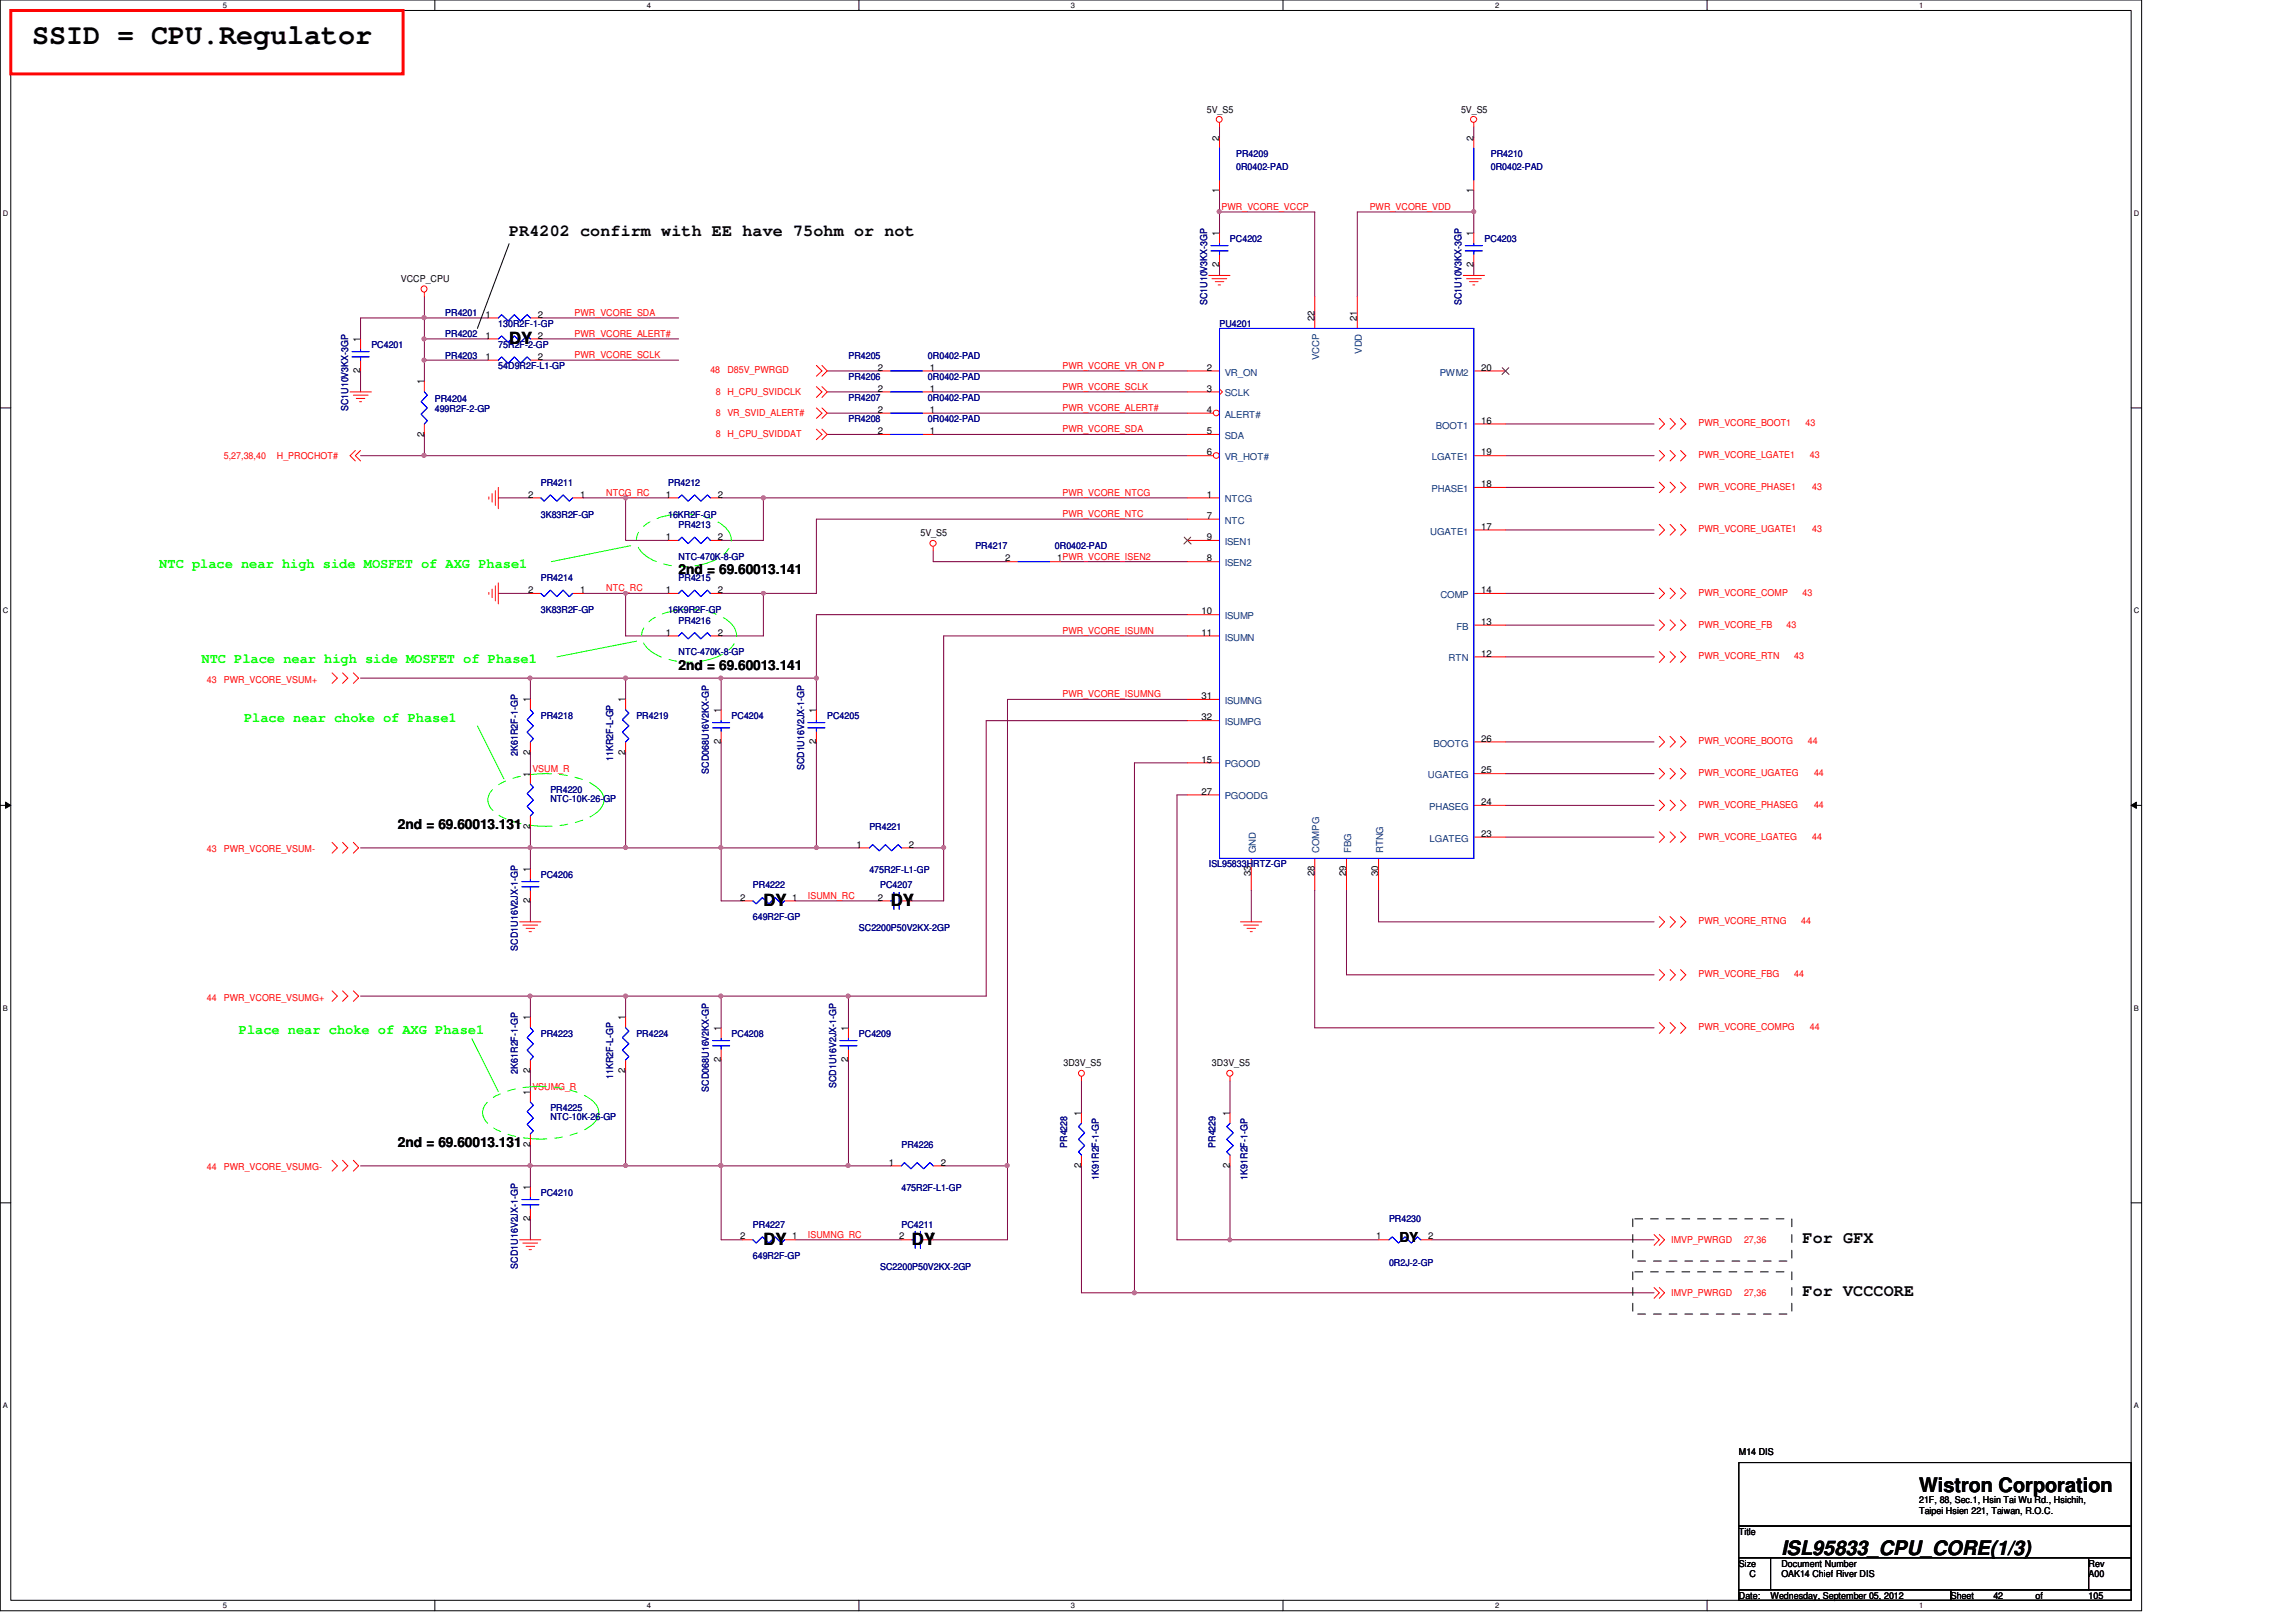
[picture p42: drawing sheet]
<svg xmlns="http://www.w3.org/2000/svg" width="297mm" height="210mm" viewBox="0 0 297 210" stroke-linecap="round" stroke-linejoin="round" font-family="sans-serif">
<defs><g id="words">
<text font-size="3.7" x="4.1" y="5.8">SSID = CPU.Regulator</text>
<g font-size="2.6">
<text x="248.3" y="193">Wistron Corporation</text>
<text x="230.5" y="201.2">ISL95833_CPU_CORE(1/3)</text>
</g>
<g font-size="2.2">
<text x="65.9" y="30.6">PR4202 confirm with EE have 75ohm or not</text>
<text x="65.9" y="44.5">DY</text>
<text x="98.8" y="117.2">DY</text>
<text x="115.2" y="117.2">DY</text>
<text x="98.8" y="161.1">DY</text>
<text x="118" y="161.1">DY</text>
<text x="233.2" y="160.9">For GFX</text>
<text x="233.2" y="167.7">For VCCCORE</text>
</g>
<g font-size="1.8" fill="#0f0">
<text x="20.6" y="73.5">NTC place near high side MOSFET of AXG Phase1</text>
<text x="26.1" y="85.9">NTC Place near high side MOSFET of Phase1</text>
<text x="31.6" y="93.4">Place near choke of Phase1</text>
<text x="30.9" y="133.9">Place near choke of AXG Phase1</text>
</g>
<g font-size="1.8">
<text x="87.8" y="74.3">2nd = 69.60013.141</text>
<text x="87.8" y="86.7">2nd = 69.60013.141</text>
<text x="51.5" y="107.2">2nd = 69.60013.131</text>
<text x="51.5" y="148.4">2nd = 69.60013.131</text>
<text x="181.1" y="160.7">DY</text>
</g>
<g font-size="1.2">
<text x="156.1" y="14.6">5V_S5</text>
<text x="189" y="14.6">5V_S5</text>
<text x="157.7" y="18.2" transform="rotate(-90 157.7 18.2)">2</text>
<text x="190.6" y="18.2" transform="rotate(-90 190.6 18.2)">2</text>
<text x="157.7" y="24.9" transform="rotate(-90 157.7 24.9)">1</text>
<text x="190.6" y="24.9" transform="rotate(-90 190.6 24.9)">1</text>
<text x="157.7" y="34.5" transform="rotate(-90 157.7 34.5)">2</text>
<text x="157.7" y="30.6" transform="rotate(-90 157.7 30.6)">1</text>
<text x="190.6" y="34.5" transform="rotate(-90 190.6 34.5)">2</text>
<text x="190.6" y="30.6" transform="rotate(-90 190.6 30.6)">1</text>
<text x="51.9" y="36.5">VCCP_CPU</text>
<text x="62.8" y="41.1">1</text>
<text x="69.6" y="41.1">2</text>
<text x="170" y="41.5" transform="rotate(-90 170 41.5)">22</text>
<text x="175.6" y="41.5" transform="rotate(-90 175.6 41.5)">21</text>
<text x="46.6" y="44.3" transform="rotate(-90 46.6 44.3)">1</text>
<text x="62.8" y="43.8">1</text>
<text x="62.8" y="46.6">1</text>
<text x="69.6" y="43.8">2</text>
<text x="69.6" y="46.6">2</text>
<text x="113.6" y="48">2</text>
<text x="120.3" y="48">1</text>
<text x="156.1" y="48">2</text>
<text x="191.6" y="48">20</text>
<text x="46.6" y="48.3" transform="rotate(-90 46.6 48.3)">2</text>
<text x="54.9" y="49.7" transform="rotate(-90 54.9 49.7)">1</text>
<text x="113.6" y="50.7">2</text>
<text x="113.6" y="53.4">2</text>
<text x="120.3" y="50.7">1</text>
<text x="120.3" y="53.4">1</text>
<text x="156.1" y="50.7">3</text>
<text x="156.1" y="53.4">4</text>
<text x="54.9" y="56.5" transform="rotate(-90 54.9 56.5)">2</text>
<text x="113.6" y="56.2">2</text>
<text x="120.3" y="56.2">1</text>
<text x="156.1" y="56.2">5</text>
<text x="156.1" y="58.9">6</text>
<text x="191.6" y="54.8">16</text>
<text x="191.6" y="58.9">19</text>
<text x="68.3" y="64.4">2</text>
<text x="75.1" y="64.4">1</text>
<text x="86.1" y="64.4">1</text>
<text x="92.9" y="64.4">2</text>
<text x="156.1" y="64.4">1</text>
<text x="191.6" y="63">18</text>
<text x="86.1" y="69.9">1</text>
<text x="92.9" y="69.9">2</text>
<text x="119.1" y="69.4">5V_S5</text>
<text x="156.1" y="67.1">7</text>
<text x="156.1" y="69.9">9</text>
<text x="191.6" y="68.5">17</text>
<text x="68.3" y="76.8">2</text>
<text x="75.1" y="76.8">1</text>
<text x="86.1" y="76.8">1</text>
<text x="92.9" y="76.8">2</text>
<text x="130" y="72.6">2</text>
<text x="136.8" y="72.6">1PWR_VCORE_ISEN2</text>
<text x="156.1" y="72.6">8</text>
<text x="191.6" y="76.8">14</text>
<text x="86.1" y="82.3">1</text>
<text x="92.9" y="82.3">2</text>
<text x="155.4" y="79.5">10</text>
<text x="155.4" y="82.3">11</text>
<text x="191.6" y="80.9">13</text>
<text x="191.6" y="85">12</text>
<text x="68.6" y="90.9" transform="rotate(-90 68.6 90.9)">1</text>
<text x="80.9" y="90.9" transform="rotate(-90 80.9 90.9)">1</text>
<text x="93.3" y="92.3" transform="rotate(-90 93.3 92.3)">1</text>
<text x="105.6" y="92.3" transform="rotate(-90 105.6 92.3)">1</text>
<text x="155.4" y="93.2">32</text>
<text x="155.4" y="90.5">31</text>
<text x="191.6" y="96">26</text>
<text x="68.6" y="100.5" transform="rotate(-90 68.6 100.5)">1</text>
<text x="68.6" y="97.7" transform="rotate(-90 68.6 97.7)">2</text>
<text x="80.9" y="97.7" transform="rotate(-90 80.9 97.7)">2</text>
<text x="93.3" y="96.3" transform="rotate(-90 93.3 96.3)">2</text>
<text x="105.6" y="96.3" transform="rotate(-90 105.6 96.3)">2</text>
<text x="155.4" y="98.7">15</text>
<text x="191.6" y="100.1">25</text>
<text x="68.6" y="107.2" transform="rotate(-90 68.6 107.2)">2</text>
<text x="155.4" y="102.8">27</text>
<text x="191.6" y="104.2">24</text>
<text x="68.6" y="112.9" transform="rotate(-90 68.6 112.9)">1</text>
<text x="110.8" y="109.7">1</text>
<text x="117.6" y="109.7">2</text>
<text x="161.8" y="113.4" transform="rotate(-90 161.8 113.4)">33</text>
<text x="170" y="113.4" transform="rotate(-90 170 113.4)">28</text>
<text x="174.2" y="113.4" transform="rotate(-90 174.2 113.4)">29</text>
<text x="178.3" y="113.4" transform="rotate(-90 178.3 113.4)">30</text>
<text x="191.6" y="108.3">23</text>
<text x="68.6" y="116.8" transform="rotate(-90 68.6 116.8)">2</text>
<text x="95.8" y="116.5">2</text>
<text x="102.5" y="116.5">1</text>
<text x="113.6" y="116.5">2</text>
<text x="117.6" y="116.5">1</text>
<text x="68.6" y="132" transform="rotate(-90 68.6 132)">1</text>
<text x="80.9" y="132" transform="rotate(-90 80.9 132)">1</text>
<text x="93.3" y="137.4" transform="rotate(-90 93.3 137.4)">2</text>
<text x="93.3" y="133.4" transform="rotate(-90 93.3 133.4)">1</text>
<text x="109.7" y="137.4" transform="rotate(-90 109.7 137.4)">2</text>
<text x="109.7" y="133.4" transform="rotate(-90 109.7 133.4)">1</text>
<text x="68.6" y="141.6" transform="rotate(-90 68.6 141.6)">1</text>
<text x="68.6" y="138.8" transform="rotate(-90 68.6 138.8)">2</text>
<text x="80.9" y="138.8" transform="rotate(-90 80.9 138.8)">2</text>
<text x="137.6" y="138">3D3V_S5</text>
<text x="156.8" y="138">3D3V_S5</text>
<text x="68.6" y="148.4" transform="rotate(-90 68.6 148.4)">2</text>
<text x="139.9" y="144.4" transform="rotate(-90 139.9 144.4)">1</text>
<text x="159.1" y="144.4" transform="rotate(-90 159.1 144.4)">1</text>
<text x="68.6" y="154" transform="rotate(-90 68.6 154)">1</text>
<text x="115" y="150.8">1</text>
<text x="121.7" y="150.8">2</text>
<text x="139.9" y="151.1" transform="rotate(-90 139.9 151.1)">2</text>
<text x="159.1" y="151.1" transform="rotate(-90 159.1 151.1)">2</text>
<text x="68.6" y="158" transform="rotate(-90 68.6 158)">2</text>
<text x="95.8" y="160.4">2</text>
<text x="102.5" y="160.4">1</text>
<text x="116.3" y="160.4">2</text>
<text x="120.3" y="160.4">1</text>
<text x="178.1" y="160.4">1</text>
<text x="184.8" y="160.4">2</text>
<text x="225" y="188.3">M14 DIS</text>
<text x="248.3" y="194.5">21F, 88, Sec.1, Hsin Tai Wu Rd., Hsichih,</text>
<text x="248.3" y="196">Taipei Hsien 221, Taiwan, R.O.C.</text>
<text x="225" y="198.6">Title</text>
<text x="225" y="202.7">Size</text>
<text x="230.5" y="202.7">Document Number</text>
<text x="270.2" y="202.7">Rev</text>
<text x="225" y="206.9">Date:</text>
<text x="226.4" y="204.1">C</text>
<text x="229.1" y="206.9">Wednesday, September 05, 2012</text>
<text x="230.5" y="204.1">OAK14 Chief River DIS</text>
<text x="252.4" y="206.9">Sheet</text>
<text x="257.9" y="206.9">42</text>
<text x="263.4" y="206.9">of</text>
<text x="270.2" y="204.1">A00</text>
<text x="270.2" y="206.9">105</text>
</g>
<g font-size="1.2" fill="#000080">
<text x="159.9" y="20.3">PR4209</text>
<text x="159.9" y="22">0R0402-PAD</text>
<text x="192.9" y="20.3">PR4210</text>
<text x="192.9" y="22">0R0402-PAD</text>
<text x="159.1" y="31.3">PC4202</text>
<text x="192.1" y="31.3">PC4203</text>
<text x="57.6" y="40.9">PR4201</text>
<text x="156.2" y="39.5" transform="rotate(-90 156.2 39.5)">SC1U10V3KX-3GP</text>
<text x="189.1" y="39.5" transform="rotate(-90 189.1 39.5)">SC1U10V3KX-3GP</text>
<text x="48" y="45">PC4201</text>
<text x="57.6" y="43.6">PR4202</text>
<text x="57.6" y="46.4">PR4203</text>
<text x="64.5" y="45">75R2F-2-GP</text>
<text x="64.5" y="47.8">54D9R2F-L1-GP</text>
<text x="64.5" y="42.3">130R2F-1-GP</text>
<text x="109.8" y="46.4">PR4205</text>
<text x="120.1" y="46.4">0R0402-PAD</text>
<text x="157.8" y="42.3">PU4201</text>
<text x="45" y="53.2" transform="rotate(-90 45 53.2)">SC1U10V3KX-3GP</text>
<text x="56.3" y="52">PR4204</text>
<text x="56.3" y="53.3">499R2F-2-GP</text>
<text x="109.8" y="49.1">PR4206</text>
<text x="109.8" y="51.9">PR4207</text>
<text x="120.1" y="49.1">0R0402-PAD</text>
<text x="120.1" y="51.9">0R0402-PAD</text>
<text x="109.8" y="54.6">PR4208</text>
<text x="120.1" y="54.6">0R0402-PAD</text>
<text x="70" y="62.9">PR4211</text>
<text x="86.4" y="62.9">PR4212</text>
<text x="70" y="67">3K83R2F-GP</text>
<text x="86.4" y="67">16KR2F-GP</text>
<text x="87.8" y="68.3">PR4213</text>
<text x="126.2" y="71.1">PR4217</text>
<text x="136.5" y="71.1">0R0402-PAD</text>
<text x="70" y="75.2">PR4214</text>
<text x="87.8" y="72.4">NTC-470K-8-GP</text>
<text x="87.8" y="75.2">PR4215</text>
<text x="70" y="79.3">3K83R2F-GP</text>
<text x="86.4" y="79.3">16K9R2F-GP</text>
<text x="87.8" y="80.7">PR4216</text>
<text x="87.8" y="84.8">NTC-470K-8-GP</text>
<text x="70" y="93">PR4218</text>
<text x="82.3" y="93">PR4219</text>
<text x="94.7" y="93">PC4204</text>
<text x="107" y="93">PC4205</text>
<text x="67" y="97.8" transform="rotate(-90 67 97.8)">2K61R2F-1-GP</text>
<text x="79.3" y="98.5" transform="rotate(-90 79.3 98.5)">11KR2F-L-GP</text>
<text x="91.7" y="100.1" transform="rotate(-90 91.7 100.1)">SCD068U16V2KX-GP</text>
<text x="104.1" y="99.7" transform="rotate(-90 104.1 99.7)">SCD1U16V2JX-1-GP</text>
<text x="71.2" y="102.6">PR4220</text>
<text x="71.2" y="103.8">NTC-10K-26-GP</text>
<text x="112.5" y="107.4">PR4221</text>
<text x="70" y="113.6">PC4206</text>
<text x="112.5" y="113">475R2F-L1-GP</text>
<text x="156.4" y="112.2">ISL95833HRTZ-GP</text>
<text x="97.4" y="115">PR4222</text>
<text x="97.4" y="119.1">649R2F-GP</text>
<text x="113.9" y="115">PC4207</text>
<text x="67" y="123" transform="rotate(-90 67 123)">SCD1U16V2JX-1-GP</text>
<text x="111.1" y="120.4">SC2200P50V2KX-2GP</text>
<text x="70" y="134.2">PR4223</text>
<text x="82.3" y="134.2">PR4224</text>
<text x="94.7" y="134.2">PC4208</text>
<text x="111.1" y="134.2">PC4209</text>
<text x="67" y="138.9" transform="rotate(-90 67 138.9)">2K61R2F-1-GP</text>
<text x="71.2" y="143.8">PR4225</text>
<text x="79.3" y="139.6" transform="rotate(-90 79.3 139.6)">11KR2F-L-GP</text>
<text x="91.7" y="141.3" transform="rotate(-90 91.7 141.3)">SCD068U16V2KX-GP</text>
<text x="108.2" y="140.8" transform="rotate(-90 108.2 140.8)">SCD1U16V2JX-1-GP</text>
<text x="71.2" y="145">NTC-10K-26-GP</text>
<text x="116.6" y="148.6">PR4226</text>
<text x="138" y="148.5" transform="rotate(-90 138 148.5)">PR4228</text>
<text x="157.3" y="148.5" transform="rotate(-90 157.3 148.5)">PR4229</text>
<text x="70" y="154.7">PC4210</text>
<text x="116.6" y="154.2">475R2F-L1-GP</text>
<text x="142.2" y="152.7" transform="rotate(-90 142.2 152.7)">1K91R2F-1-GP</text>
<text x="161.4" y="152.7" transform="rotate(-90 161.4 152.7)">1K91R2F-1-GP</text>
<text x="97.4" y="158.9">PR4227</text>
<text x="116.6" y="158.9">PC4211</text>
<text x="179.7" y="158.2">PR4230</text>
<text x="67" y="164.2" transform="rotate(-90 67 164.2)">SCD1U16V2JX-1-GP</text>
<text x="97.4" y="163">649R2F-GP</text>
<text x="113.9" y="164.3">SC2200P50V2KX-2GP</text>
<text x="179.7" y="163.8">0R2J-2-GP</text>
</g>
<g font-size="1.2" fill="#f00">
<text x="158" y="27.2">PWR_VCORE_VCCP</text>
<text x="177.2" y="27.2">PWR_VCORE_VDD</text>
<text x="74.3" y="40.9">PWR_VCORE_SDA</text>
<text x="74.3" y="46.4">PWR_VCORE_SCLK</text>
<text x="74.3" y="43.6">PWR_VCORE_ALERT#</text>
<text x="137.5" y="47.8">PWR_VCORE_VR_ON P</text>
<text x="91.9" y="48.3">48</text>
<text x="92.6" y="53.8">8 VR_SVID_ALERT#</text>
<text x="92.6" y="51.1">8 H_CPU_SVIDCLK</text>
<text x="94.1" y="48.3">D85V_PWRGD</text>
<text x="137.5" y="53.2">PWR_VCORE_ALERT#</text>
<text x="137.5" y="50.5">PWR_VCORE_SCLK</text>
<text x="29" y="59.4">5,27,38,40</text>
<text x="35.8" y="59.4">H_PROCHOT#</text>
<text x="92.6" y="56.6">8 H_CPU_SVIDDAT</text>
<text x="137.5" y="56">PWR_VCORE_SDA</text>
<text x="219.7" y="55.2">PWR_VCORE_BOOT1</text>
<text x="219.7" y="59.3">PWR_VCORE_LGATE1</text>
<text x="233.6" y="55.2">43</text>
<text x="234.1" y="59.3">43</text>
<text x="78.4" y="64.2">NTCG_RC</text>
<text x="137.5" y="64.2">PWR_VCORE_NTCG</text>
<text x="219.7" y="63.4">PWR_VCORE_PHASE1</text>
<text x="234.4" y="63.4">43</text>
<text x="137.5" y="66.9">PWR_VCORE_NTC</text>
<text x="219.7" y="68.9">PWR_VCORE_UGATE1</text>
<text x="234.4" y="68.9">43</text>
<text x="78.4" y="76.5">NTC_RC</text>
<text x="219.7" y="77.1">PWR_VCORE_COMP</text>
<text x="233.2" y="77.1">43</text>
<text x="137.5" y="82">PWR_VCORE_ISUMN</text>
<text x="219.7" y="81.2">PWR_VCORE_FB</text>
<text x="231.1" y="81.2">43</text>
<text x="26.8" y="88.3">43</text>
<text x="29" y="88.3">PWR_VCORE_VSUM+</text>
<text x="219.7" y="85.3">PWR_VCORE_RTN</text>
<text x="232.1" y="85.3">43</text>
<text x="137.5" y="90.3">PWR_VCORE_ISUMNG</text>
<text x="68.9" y="99.9">VSUM_R</text>
<text x="219.7" y="100.4">PWR_VCORE_UGATEG</text>
<text x="219.7" y="96.3">PWR_VCORE_BOOTG</text>
<text x="233.9" y="96.3">44</text>
<text x="234.7" y="100.4">44</text>
<text x="219.7" y="104.6">PWR_VCORE_PHASEG</text>
<text x="234.7" y="104.6">44</text>
<text x="26.8" y="110.3">43</text>
<text x="29" y="110.3">PWR_VCORE_VSUM-</text>
<text x="219.7" y="108.7">PWR_VCORE_LGATEG</text>
<text x="234.4" y="108.7">44</text>
<text x="104.5" y="116.3">ISUMN_RC</text>
<text x="219.7" y="119.6">PWR_VCORE_RTNG</text>
<text x="233" y="119.6">44</text>
<text x="26.8" y="129.5">44</text>
<text x="29" y="129.5">PWR_VCORE_VSUMG+</text>
<text x="219.7" y="126.5">PWR_VCORE_FBG</text>
<text x="232.1" y="126.5">44</text>
<text x="219.7" y="133.3">PWR_VCORE_COMPG</text>
<text x="234.1" y="133.3">44</text>
<text x="68.9" y="141">VSUMG_R</text>
<text x="26.8" y="151.5">44</text>
<text x="29" y="151.5">PWR_VCORE_VSUMG-</text>
<text x="104.5" y="160.2">ISUMNG_RC</text>
<text x="216.2" y="160.9">IMVP_PWRGD</text>
<text x="225.6" y="160.9">27,36</text>
<text x="216.2" y="167.8">IMVP_PWRGD</text>
<text x="225.6" y="167.8">27,36</text>
</g>
<g font-size="1.2" fill="#004080">
<text x="170.7" y="46.7" transform="rotate(-90 170.7 46.7)">VCCP</text>
<text x="176.2" y="45.8" transform="rotate(-90 176.2 45.8)">VDD</text>
<text x="158.5" y="51.3">SCLK</text>
<text x="158.5" y="48.6">VR_ON</text>
<text x="186.3" y="48.6">PWM2</text>
<text x="158.5" y="54.1">ALERT#</text>
<text x="158.5" y="56.8">SDA</text>
<text x="158.5" y="59.6">VR_HOT#</text>
<text x="185.2" y="59.6">LGATE1</text>
<text x="185.8" y="55.5">BOOT1</text>
<text x="158.5" y="65">NTCG</text>
<text x="185.2" y="63.7">PHASE1</text>
<text x="158.5" y="67.8">NTC</text>
<text x="158.5" y="70.5">ISEN1</text>
<text x="185" y="69.2">UGATE1</text>
<text x="158.5" y="73.3">ISEN2</text>
<text x="186.3" y="77.4">COMP</text>
<text x="158.5" y="80.1">ISUMP</text>
<text x="158.5" y="82.9">ISUMN</text>
<text x="188.4" y="81.5">FB</text>
<text x="187.4" y="85.6">RTN</text>
<text x="158.5" y="93.9">ISUMPG</text>
<text x="158.5" y="91.1">ISUMNG</text>
<text x="158.5" y="99.3">PGOOD</text>
<text x="184.7" y="100.7">UGATEG</text>
<text x="185.5" y="96.6">BOOTG</text>
<text x="158.5" y="103.5">PGOODG</text>
<text x="184.9" y="104.8">PHASEG</text>
<text x="162.5" y="110.4" transform="rotate(-90 162.5 110.4)">GND</text>
<text x="170.7" y="110.4" transform="rotate(-90 170.7 110.4)">COMPG</text>
<text x="174.8" y="110.4" transform="rotate(-90 174.8 110.4)">FBG</text>
<text x="178.9" y="110.4" transform="rotate(-90 178.9 110.4)">RTNG</text>
<text x="185" y="108.9">LGATEG</text>
</g>
<g font-size="1">
<text x="28.8" y="1">5</text>
<text x="83.7" y="1">4</text>
<text x="138.6" y="1">3</text>
<text x="193.4" y="1">2</text>
<text x="248.3" y="1">1</text>
<text x=".4" y="27.9">D</text>
<text x="276.1" y="27.9">D</text>
<text x=".4" y="79.4">C</text>
<text x="276.1" y="79.4">C</text>
<text x=".4" y="130.8">B</text>
<text x="276.1" y="130.8">B</text>
<text x=".4" y="182.2">A</text>
<text x="276.1" y="182.2">A</text>
<text x="28.8" y="208.1">5</text>
<text x="83.7" y="208.1">4</text>
<text x="138.6" y="208.1">3</text>
<text x="193.4" y="208.1">2</text>
<text x="248.3" y="208.1">1</text>
</g>
</g></defs>
<path d="M0 0h277.1v208.4h-277.1zM1.4 1.4h274.3v205.7h-274.3z" fill="none" stroke="#000" stroke-width=".13"/>
<g fill="#fff">
<path d="M28.8 .1h.6v1.1h-.6z"/>
<path d="M28.8 207.2h.6v1.1h-.6z"/>
</g>
<path d="M56.3 0v1.4M56.3 207.1v1.3" fill="none" stroke="#000" stroke-width=".13"/>
<g fill="#fff">
<path d="M83.7 .1h.5v1.1h-.5z"/>
<path d="M83.7 207.2h.5v1.1h-.5z"/>
</g>
<path d="M111.1 0v1.4M111.1 207.1v1.3" fill="none" stroke="#000" stroke-width=".13"/>
<g fill="#fff">
<path d="M138.6 .1h.5v1.1h-.5z"/>
<path d="M138.6 207.2h.5v1.1h-.5z"/>
</g>
<path d="M166 0v1.4M166 207.1v1.3" fill="none" stroke="#000" stroke-width=".13"/>
<g fill="#fff">
<path d="M193.4 .1h.6v1.1h-.6z"/>
<path d="M193.4 207.2h.6v1.1h-.6z"/>
</g>
<path d="M220.8 0v1.4M220.8 207.1v1.3" fill="none" stroke="#000" stroke-width=".13"/>
<g fill="#fff">
<path d="M248.3 .1h.5v1.1h-.5z"/>
<path d="M248.3 207.2h.5v1.1h-.5z"/>
<path d="M.4 27.1h.7v1.1h-.7z"/>
<path d="M276.1 27.1h.7v1.1h-.7z"/>
<path d="M.4 78.5h.7v1.1h-.7z"/>
<path d="M276.1 78.5h.7v1.1h-.7z"/>
</g>
<path d="M0 52.8h1.4M275.7 52.8h1.4" fill="none" stroke="#000" stroke-width=".13"/>
<g fill="#fff">
<path d="M.4 129.9h.6v1.1h-.6z"/>
<path d="M276.1 129.9h.6v1.1h-.6z"/>
</g>
<path d="M0 104.2h1.4M.7 103.8l.7 .4-.7 .4zM275.7 104.2l.7-.4v.8zM275.7 104.2h1.4" fill="none" stroke="#000" stroke-width=".13"/>
<path d="M.7 103.8l.7 .4-.7 .4zM275.7 104.2l.7-.4v.8z" fill="#000"/>
<g fill="#fff">
<path d="M.4 181.4h.6v1.1h-.6z"/>
<path d="M276.1 181.4h.6v1.1h-.6z"/>
</g>
<path d="M0 155.7h1.4M275.7 155.7h1.4" fill="none" stroke="#000" stroke-width=".13"/>
<path d="M54.9 59h98.7M102.9 116.6h11M118 116.6h4.1" fill="none" stroke="#800040" stroke-width=".13"/>
<circle cx="54.9" cy="58.9" r=".26" fill="#f0f"/>
<circle cx="54.9" cy="58.9" r=".26" fill="none" stroke="#f0f" stroke-width=".13"/>
<path d="M157.8 34.3v1.3M190.7 34.3v1.3M46.6 48v2.7M54.9 56.2v2.8h-8.3M54.9 41.1h-8.3v2.8M93.3 109.7v6.9h2.8M139.9 150.9v16.4" fill="none" stroke="#800040" stroke-width=".13"/>
<circle cx="54.9" cy="41.1" r=".26" fill="#f0f"/>
<circle cx="54.9" cy="41.1" r=".26" fill="none" stroke="#f0f" stroke-width=".13"/>
<path d="M54.9 46.6v2.8" fill="none" stroke="#800040" stroke-width=".13"/>
<circle cx="54.9" cy="46.6" r=".26" fill="#f0f"/>
<circle cx="54.9" cy="46.6" r=".26" fill="none" stroke="#f0f" stroke-width=".13"/>
<path d="M54.9 38.4v2.7h8.2M54.9 41.1v2.8h8.2M194.8 76.8h19.2M194.8 85h19.2M68.6 116.6v2.7M105.6 109.7h5.5M146.8 167.3h67.2" fill="none" stroke="#800040" stroke-width=".13"/>
<circle cx="105.6" cy="109.7" r=".26" fill="#f0f"/>
<circle cx="105.6" cy="109.7" r=".26" fill="none" stroke="#f0f" stroke-width=".13"/>
<path d="M80.9 87.8h12.4M194.8 80.9h19.2M152.3 102.9v57.5" fill="none" stroke="#800040" stroke-width=".13"/>
<circle cx="80.9" cy="87.8" r=".26" fill="#f0f"/>
<circle cx="80.9" cy="87.8" r=".26" fill="none" stroke="#f0f" stroke-width=".13"/>
<path d="M93.3 96v13.7M93.3 87.8v4.1M105.6 96v13.7M105.6 87.8v4.1" fill="none" stroke="#800040" stroke-width=".13"/>
<circle cx="105.6" cy="87.8" r=".26" fill="#f0f"/>
<circle cx="105.6" cy="87.8" r=".26" fill="none" stroke="#f0f" stroke-width=".13"/>
<path d="M54.9 43.9v2.7" fill="none" stroke="#800040" stroke-width=".13"/>
<circle cx="54.9" cy="43.9" r=".26" fill="#f0f"/>
<circle cx="54.9" cy="43.9" r=".26" fill="none" stroke="#f0f" stroke-width=".13"/>
<path d="M54.9 46.6h8.2M93.3 109.7h12.3M139.9 167.3h6.9" fill="none" stroke="#800040" stroke-width=".13"/>
<circle cx="93.3" cy="109.7" r=".26" fill="#f0f"/>
<circle cx="93.3" cy="109.7" r=".26" fill="none" stroke="#f0f" stroke-width=".13"/>
<path d="M68.6 109.7h24.7" fill="none" stroke="#800040" stroke-width=".13"/>
<circle cx="80.9" cy="109.7" r=".26" fill="#f0f"/>
<circle cx="80.9" cy="109.7" r=".26" fill="none" stroke="#f0f" stroke-width=".13"/>
<path d="M68.6 87.8h12.3" fill="none" stroke="#800040" stroke-width=".13"/>
<circle cx="68.6" cy="87.8" r=".26" fill="#f0f"/>
<circle cx="68.6" cy="87.8" r=".26" fill="none" stroke="#f0f" stroke-width=".13"/>
<path d="M80.9 97.4v12.3M80.9 87.8v2.7M109.8 128.9h-16.5v4.1M139.9 139.9v4.1M130.3 150.9v9.5h-9.6M93.3 160.4h2.8M102.9 160.4h13.7" fill="none" stroke="#800040" stroke-width=".13"/>
<circle cx="93.3" cy="128.9" r=".26" fill="#f0f"/>
<circle cx="93.3" cy="128.9" r=".26" fill="none" stroke="#f0f" stroke-width=".13"/>
<path d="M109.8 137.2v13.7M109.8 128.9v4.1" fill="none" stroke="#800040" stroke-width=".13"/>
<circle cx="109.7" cy="128.9" r=".26" fill="#f0f"/>
<circle cx="109.7" cy="128.9" r=".26" fill="none" stroke="#f0f" stroke-width=".13"/>
<path d="M68.6 157.7v2.7M68.6 150.9v2.7" fill="none" stroke="#800040" stroke-width=".13"/>
<circle cx="68.6" cy="150.8" r=".26" fill="#f0f"/>
<circle cx="68.6" cy="150.8" r=".26" fill="none" stroke="#f0f" stroke-width=".13"/>
<path d="M109.8 150.9h5.4" fill="none" stroke="#800040" stroke-width=".13"/>
<circle cx="109.7" cy="150.8" r=".26" fill="#f0f"/>
<circle cx="109.7" cy="150.8" r=".26" fill="none" stroke="#f0f" stroke-width=".13"/>
<path d="M109.8 150.9h-16.5v9.5" fill="none" stroke="#800040" stroke-width=".13"/>
<circle cx="93.3" cy="150.8" r=".26" fill="#f0f"/>
<circle cx="93.3" cy="150.8" r=".26" fill="none" stroke="#f0f" stroke-width=".13"/>
<path d="M80.9 150.9h12.4" fill="none" stroke="#800040" stroke-width=".13"/>
<circle cx="93.3" cy="150.8" r=".26" fill="#f0f"/>
<circle cx="93.3" cy="150.8" r=".26" fill="none" stroke="#f0f" stroke-width=".13"/>
<circle cx="80.9" cy="150.8" r=".26" fill="#f0f"/>
<circle cx="80.9" cy="150.8" r=".26" fill="none" stroke="#f0f" stroke-width=".13"/>
<path d="M68.6 128.9h12.3" fill="none" stroke="#800040" stroke-width=".13"/>
<circle cx="68.6" cy="128.9" r=".26" fill="#f0f"/>
<circle cx="68.6" cy="128.9" r=".26" fill="none" stroke="#f0f" stroke-width=".13"/>
<path d="M70 41.1h17.8M80.9 138.5v12.4M93.3 128.9h-12.4v2.8" fill="none" stroke="#800040" stroke-width=".13"/>
<circle cx="80.9" cy="128.9" r=".26" fill="#f0f"/>
<circle cx="80.9" cy="128.9" r=".26" fill="none" stroke="#f0f" stroke-width=".13"/>
<path d="M70 46.6h17.8M70 43.9h17.8M153.6 93.3h-26v35.6h-17.8M152.3 102.9h1.3M46.6 128.9h22v2.8M68.6 138.5v2.8M93.3 137.2v13.7M159.1 139.9v4.1M122.1 150.9h8.2M159.1 150.9v9.5" fill="none" stroke="#800040" stroke-width=".13"/>
<path d="M158.9 160.3l.2-.1 .2 .1v.3l-.2 .1-.2-.1z" fill-rule="evenodd" fill="#f0f"/>
<path d="M158.9 160.3l.2-.1 .2 .1v.3l-.2 .1-.2-.1z" fill="none" stroke="#f0f" stroke-width=".13"/>
<path d="M157.8 27.4h12.3v11M175.6 27.4v11M105.6 67.2h48M153.6 90.5h-23.3v60.4M152.3 160.4h6.8" fill="none" stroke="#800040" stroke-width=".13"/>
<circle cx="130.3" cy="150.8" r=".26" fill="#f0f"/>
<circle cx="130.3" cy="150.8" r=".26" fill="none" stroke="#f0f" stroke-width=".13"/>
<path d="M190.7 24.7v2.7h-15.1M105.6 79.5h48M93.3 87.8h12.3M68.6 107v2.7h-22M174.2 115.2v11M178.3 115.2v4.1" fill="none" stroke="#800040" stroke-width=".13"/>
<circle cx="93.3" cy="87.8" r=".26" fill="#f0f"/>
<circle cx="93.3" cy="87.8" r=".26" fill="none" stroke="#f0f" stroke-width=".13"/>
<path d="M190.7 27.4v2.7M105.6 79.5v8.3M105.6 67.2v9.6M68.6 97.4v2.7M68.6 148.1v2.8h-22" fill="none" stroke="#800040" stroke-width=".13"/>
<circle cx="190.7" cy="27.4" r=".26" fill="#f0f"/>
<circle cx="190.7" cy="27.4" r=".26" fill="none" stroke="#f0f" stroke-width=".13"/>
<path d="M157.8 27.4v2.7M161.9 115.2v4.1" fill="none" stroke="#800040" stroke-width=".13"/>
<circle cx="157.7" cy="27.4" r=".26" fill="#f0f"/>
<circle cx="157.7" cy="27.4" r=".26" fill="none" stroke="#f0f" stroke-width=".13"/>
<path d="M157.8 24.7v2.7M86.4 64.4h-5.5v5.5h5.5M68.6 109.7v2.7" fill="none" stroke="#800040" stroke-width=".13"/>
<circle cx="68.6" cy="109.7" r=".26" fill="#f0f"/>
<circle cx="68.6" cy="109.7" r=".26" fill="none" stroke="#f0f" stroke-width=".13"/>
<path d="M64.5 64.4h4.1M75.5 64.4h5.4M86.4 76.8h-5.5v5.5M98.8 64.4v5.5M46.6 87.8h22v2.7" fill="none" stroke="#800040" stroke-width=".13"/>
<circle cx="80.9" cy="64.4" r=".26" fill="#f0f"/>
<circle cx="80.9" cy="64.4" r=".26" fill="none" stroke="#f0f" stroke-width=".13"/>
<path d="M93.3 69.9h5.5M98.8 76.8h6.8" fill="none" stroke="#800040" stroke-width=".13"/>
<circle cx="98.8" cy="76.8" r=".25" fill="#f0f"/>
<circle cx="98.8" cy="76.8" r=".25" fill="none" stroke="#f0f" stroke-width=".13"/>
<path d="M64.5 76.8h4.1M75.5 76.8h5.4M93.3 76.8h5.5v5.5" fill="none" stroke="#800040" stroke-width=".13"/>
<circle cx="80.9" cy="76.8" r=".25" fill="#f0f"/>
<circle cx="80.9" cy="76.8" r=".25" fill="none" stroke="#f0f" stroke-width=".13"/>
<path d="M80.9 82.3h5.5M93.3 82.3h5.5M122.1 82.3v27.4M178.3 119.3h35.7M170.1 133h43.9" fill="none" stroke="#800040" stroke-width=".13"/>
<circle cx="122.1" cy="109.7" r=".26" fill="#f0f"/>
<circle cx="122.1" cy="109.7" r=".26" fill="none" stroke="#f0f" stroke-width=".13"/>
<path d="M194.8 68.6h19.2M146.8 98.7v68.6M118 109.7h4.1M174.2 126.2h39.8" fill="none" stroke="#800040" stroke-width=".13"/>
<circle cx="146.8" cy="167.3" r=".26" fill="#f0f"/>
<circle cx="146.8" cy="167.3" r=".26" fill="none" stroke="#f0f" stroke-width=".13"/>
<g fill="none" stroke="#800040" stroke-width=".13">
<path d="M194.8 59h19.2M194.8 54.9h19.2M93.3 64.4h60.3M137.2 72.7h16.4M194.8 63.1h19.2M122.1 82.3h31.5M146.8 98.7h6.8M194.8 96h19.2M122.1 109.7v6.9M170.1 115.2v17.8M194.8 108.3h19.2M194.8 104.2h19.2"/>
<path d="M194.8 100.1h19.2M68.6 150.9h12.3M159.1 160.4h19.2M185.2 160.4h28.8"/>
</g>
<circle cx="98.8" cy="64.4" r=".26" fill="#f0f"/>
<circle cx="98.8" cy="64.4" r=".26" fill="none" stroke="#f0f" stroke-width=".13"/>
<path d="M157.8 16.4v1.4M190.7 16.4v1.4M107 56.2h6.9M107 53.5h6.9M107 50.7h6.9M107 48h6.9M120.7 56.2h32.9M120.7 53.5h32.9M120.7 50.7h32.9M120.7 48h32.9M120.7 71.3v1.4h9.6" fill="none" stroke="#800040" stroke-width=".13"/>
<g fill="none" stroke="#f00" stroke-width=".13">
<path d="M157.8 15.9v.5M190.7 15.9v.5M54.9 37.8v.6M156.4 35.6h2.7M156.8 36.1h1.9M157.2 36.4h1.1M157.6 36.9h.3M189.3 35.6h2.8M189.7 36.1h1.9M190.1 36.4h1.1M190.5 36.9h.3M190.7 30.1v1.4"/>
<path d="M190.7 32.9v1.4M45.3 50.7h2.7M45.7 51.1h1.9M46 58.3l-.7 .7 .7 .6M46.1 51.6h1.1M46.5 52h.3M46.6 58.3l-.6 .7 .6 .6M54.9 49.4v1.3M54.9 54.9v1.3M105.6 47.3l.7 .7-.7 .7M105.6 55.5l.7 .7-.7 .7M105.6 52.8l.7 .7-.7 .6"/>
<path d="M105.6 50l.7 .7-.7 .7M106.3 47.3l.7 .7-.7 .7M106.3 55.5l.7 .7-.7 .7M106.3 52.8l.7 .7-.7 .6M106.3 50l.7 .7-.7 .7M153.6 50.7h4.2M157.8 50.3l.4 .4-.4 .4M214.7 54.1l.6 .8-.6 .6M214.7 58.3l.6 .7-.6 .6M216.1 54.1l.6 .8-.6 .6M216.1 58.3l.6 .7-.6 .6M217.4 54.1l.7 .8-.7 .6"/>
<path d="M217.4 58.3l.7 .7-.7 .6M63.2 76.7v.2M63.2 64.3v.3M63.7 76.2v1.1M63.7 63.9v1.1M64.1 75.8v2M64.1 63.5v1.9M64.5 75.4v2.7M64.5 63.1v2.7M86.4 69.9h1.4M86.4 76.8h1.4M91.9 69.9h1.4"/>
<path d="M91.9 76.8h1.4M120.7 70.7v.6M130.3 72.7h1.4M135.8 72.7h1.4M214.7 76.1l.6 .7-.6 .7M214.7 62.4l.6 .7-.6 .7M214.7 67.9l.6 .7-.6 .7M216.1 76.1l.6 .7-.6 .7M216.1 62.4l.6 .7-.6 .7M216.1 67.9l.6 .7-.6 .7M217.4 76.1l.7 .7-.7 .7M217.4 62.4l.7 .7-.7 .7"/>
<path d="M217.4 67.9l.7 .7-.7 .7M43 87.1l.6 .7-.6 .6M44.3 87.1l.7 .7-.7 .6M45.7 87.1l.7 .7-.7 .6M86.4 82.3h1.4M91.9 82.3h1.4M93.3 91.9v1.4M93.3 94.6v1.4M214.7 84.3l.6 .7-.6 .7M214.7 80.2l.6 .7-.6 .7M214.7 99.4l.6 .7-.6 .7M214.7 95.3l.6 .7-.6 .7"/>
<path d="M216.1 84.3l.6 .7-.6 .7M216.1 80.2l.6 .7-.6 .7M216.1 99.4l.6 .7-.6 .7M216.1 95.3l.6 .7-.6 .7M217.4 84.3l.7 .7-.7 .7M217.4 80.2l.7 .7-.7 .7M217.4 99.4l.7 .7-.7 .7M217.4 95.3l.7 .7-.7 .7M43 109l.6 .7-.6 .7M44.3 109l.7 .7-.7 .7M45.7 109l.7 .7-.7 .7M67.2 119.3h2.8"/>
<path d="M67.6 119.7h1.9M68.6 100.1v1.4M68.6 105.6v1.4M113.9 116.6h1.3M116.6 116.6h1.4M160.5 119.3h2.7M160.9 119.7h1.9M214.7 118.6l.6 .7-.6 .7M214.7 107.7l.6 .6-.6 .7M214.7 103.5l.6 .7-.6 .7M216.1 118.6l.6 .7-.6 .7M216.1 107.7l.6 .6-.6 .7"/>
<path d="M216.1 103.5l.6 .7-.6 .7M217.4 118.6l.7 .7-.7 .7M217.4 107.7l.7 .6-.7 .7M217.4 103.5l.7 .7-.7 .7M43 128.2l.6 .7-.6 .7M44.3 128.2l.7 .7-.7 .7M45.7 128.2l.7 .7-.7 .7M68.1 120.1h1.1M68.4 120.6h.3M80.9 131.7v1.3M80.9 137.2v1.3M93.3 133v1.4"/>
<path d="M93.3 135.8v1.4M109.8 133v1.4M109.8 135.8v1.4M139.9 139.3v.6M159.1 139.3v.6M161.3 120.1h1.1M161.8 120.6h.2M214.7 125.5l.6 .7-.6 .7M214.7 132.3l.6 .7-.6 .7M216.1 125.5l.6 .7-.6 .7M216.1 132.3l.6 .7-.6 .7M217.4 125.5l.7 .7-.7 .7"/>
<path d="M217.4 132.3l.7 .7-.7 .7M43 150.2l.6 .7-.6 .7M44.3 150.2l.7 .7-.7 .7M45.7 150.2l.7 .7-.7 .7M68.6 141.3v1.3M68.6 146.7v1.4M214 159.8l.7 .6-.7 .8M214.7 159.8l.6 .6-.6 .8M67.2 160.4h2.8M67.6 160.9h1.9M68.1 161.3h1.1M68.4 161.7h.3"/>
<path d="M96.1 160.4h1.3M101.5 160.4h1.4M178.3 160.4h1.4M183.8 160.4h1.4M214 166.6l.7 .7-.7 .7M214.7 166.6l.6 .7-.6 .7"/>
<circle cx="157.7" cy="15.4" r=".38"/>
<circle cx="190.7" cy="15.4" r=".39"/>
<circle cx="54.9" cy="37.4" r=".39"/>
<circle cx="120.7" cy="70.3" r=".39"/>
<circle cx="139.9" cy="138.9" r=".38"/>
<circle cx="159.1" cy="138.9" r=".39"/>
</g>
<path d="M65.9 31.5l-4.1 11M225 189.3h50.7v8.2h-50.7zM225 197.5h50.7v4.1h-50.7zM225 201.6h4.1v4.1h-4.1zM225 205.7h27.4v1.4h-27.4zM229.1 201.6h41.1v4.1h-41.1zM252.4 205.7h23.3v1.4h-23.3zM270.2 201.6h5.5v4.1h-5.5z" fill="none" stroke="#000" stroke-width=".13"/>
<path d="M1.4 1.4h50.8v8.2h-50.8z" fill="none" stroke="#f00" stroke-width=".38"/>
<path d="M211.2 157.7h20.6v5.5h-20.6zM211.2 164.6h20.6v5.5h-20.6z" fill="none" stroke="#000" stroke-width=".13" stroke-dasharray="1 1 1 1 1 1 1 1"/>
<path d="M81.6 70.6l-10.3 2.1M61.8 93.9l3.4 6.9M82.3 83l-10.3 2M61 134.4l3.5 6.9" fill="none" stroke="#0f0" stroke-width=".13"/>
<path d="M83.2 68.2a8.3 8.3 0 0 1 6.4-1.6 6.4 6.4 0 0 1 4.6 2.1 2.11 2.11 0 0 1-.4 2.9 9 9 0 0 1-8.4 1.2 4.5 4.5 0 0 1-3-2.3 2.19 2.19 0 0 1 .8-2.3zM83.8 80.5a8.3 8.3 0 0 1 6.5-1.6 6.4 6.4 0 0 1 4.6 2.2 2.11 2.11 0 0 1-.5 2.9 9 9 0 0 1-8.4 1.2 4.5 4.5 0 0 1-2.9-2.3 2.19 2.19 0 0 1 .7-2.4zM63.9 102a9.7 9.7 0 0 1 5.5-1.8 13.3 13.3 0 0 1 7.3 1.3 2.29 2.29 0 0 1 1.3 2.6 3.8 3.8 0 0 1-2.1 1.8 14.4 14.4 0 0 1-10.6 0 3.8 3.8 0 0 1-2.1-1.8 1.88 1.88 0 0 1 .7-2.1zM63.3 142.4a9.7 9.7 0 0 1 5.4-1.8 13.3 13.3 0 0 1 7.3 1.4 2.29 2.29 0 0 1 1.4 2.5 3.8 3.8 0 0 1-2.1 1.9 14.4 14.4 0 0 1-10.7 0 3.8 3.8 0 0 1-2.1-1.9 1.88 1.88 0 0 1 .8-2.1z" fill="none" stroke="#0f0" stroke-width=".13" stroke-dasharray="3 1 1 1 1 1"/>
<g fill="none" stroke="#00f" stroke-width=".13">
<path d="M189.6 31.8h2.2M189.6 32.5h2.2M190.7 31.5v.3M190.7 32.5v.4M54.9 50.7l.4 .4-.8 .9 .8 .8-.8 .8 .8 .8-.4 .5M87.8 69.9l.4-.4 .8 .9 .9-.9 .8 .9 .8-.9 .4 .4M87.8 76.8l.4-.4 .8 .8 .9-.8 .8 .8 .8-.8 .4 .4M131.7 72.7h4.1M87.8 82.3l.4-.4 .8 .8 .9-.8 .8 .8 .8-.8 .4 .4M92.2 94.2h2.2M92.2 93.5h2.2M93.3 93.3v.2"/>
<path d="M93.3 94.2v.4M68.6 101.5l.4 .4-.8 .8 .8 .8-.8 .9 .8 .8-.4 .4M115.2 116.6h.5M115.7 115.5v2.2M116.3 116.6h.3M116.3 115.5v2.2M80.9 133l.5 .4-.9 .9 .9 .8-.9 .8 .9 .8-.5 .5M92.2 135.3h2.2M92.2 134.7h2.2M93.3 134.4v.3M93.3 135.3v.5M108.7 134.7h2.2"/>
<path d="M108.7 135.3h2.2M109.8 134.4v.3M109.8 135.3v.5M68.6 142.6l.4 .4-.8 .8 .8 .9-.8 .8 .8 .8-.4 .4M97.4 160.4l.4 .5 .8-.8 .9 .8 .8-.8 .8 .8 .4-.5M179.7 160.4l.4-.3 .8 .8 .9-.8 .8 .8 .8-.8 .4 .3"/>
</g>
<circle cx="157.4" cy="53.4" r=".37" fill="#fff"/>
<g fill="none" stroke="#f00" stroke-width=".13">
<path d="M153.6 56.2h4.2M153.6 53.5h3.4"/>
<circle cx="157.4" cy="53.4" r=".37"/>
</g>
<circle cx="157.4" cy="58.9" r=".37" fill="#fff"/>
<g fill="none" stroke="#f00" stroke-width=".13">
<path d="M157.8 17.8v1.4M190.7 17.8v1.4M157.8 23.3v1.4M157.8 30.1v1.4M157.8 32.9v1.4M170.1 38.4v4.1M175.6 38.4v4.1M190.7 23.3v1.4M46.6 43.9v1.4M46.6 46.6v1.4M63.1 43.9h1.4M63.1 46.6h1.4"/>
<path d="M63.1 41.1h1.4M68.6 43.9h1.4M68.6 46.6h1.4M68.6 41.1h1.4M113.9 48h1.3M113.9 56.2h1.3M113.9 50.7h1.3M113.9 53.5h1.3M119.3 48h1.4M119.3 56.2h1.4M119.3 50.7h1.4M119.3 53.5h1.4"/>
<path d="M153.6 48h4.2M153.6 59h3.4M190.7 59h4.1M190.7 54.9h4.1M190.7 48h4.1M68.6 76.8h1.4M68.6 64.4h1.4M74.1 76.8h1.4M74.1 64.4h1.4M86.4 64.4h1.4M91.9 64.4h1.4M153.6 67.2h4.2"/>
<path d="M153.6 72.7h4.2M153.6 69.9h4.2M153.6 79.5h4.2M153.6 64.4h4.2M190.7 76.8h4.1M190.7 68.6h4.1M190.7 63.1h4.1M68.6 90.5v1.4M68.6 96v1.4M80.9 90.5v1.4M80.9 96v1.4M105.6 91.9v1.4"/>
<path d="M105.6 94.6v1.4M153.6 82.3h4.2M153.6 98.7h4.2M153.6 93.3h4.2M153.6 90.5h4.2M190.7 85h4.1M190.7 80.9h4.1M190.7 96h4.1M68.6 112.4v1.4M68.6 115.2v1.4M96.1 116.6h1.3M101.5 116.6h1.4"/>
<path d="M111.1 109.7h1.4M116.6 109.7h1.4M153.6 102.9h4.2M161.9 111.1v4.1M170.1 111.1v4.1M174.2 111.1v4.1M178.3 111.1v4.1M190.7 108.3h4.1M190.7 104.2h4.1M190.7 100.1h4.1M68.6 131.7v1.3M68.6 137.2v1.3"/>
<path d="M68.6 153.6v1.4M68.6 156.3v1.4M115.2 150.9h1.4M120.7 150.9h1.4M139.9 144v1.4M139.9 149.5v1.4M159.1 144v1.4M159.1 149.5v1.4M116.6 160.4h1.4M119.3 160.4h1.4"/>
<circle cx="157.4" cy="58.9" r=".37"/>
</g>
<path d="M194.3 47.6l.9 .9M195.2 47.6l-.9 .9M153.2 69.5l.9 .9M154 69.5l-.8 .9" fill="none" stroke="#804000" stroke-width=".13"/>
<g fill="none" stroke="#00f" stroke-width=".13">
<path d="M157.8 19.2v4.1M190.7 19.2v4.1M156.7 32.5h2.2M156.7 31.8h2.2M157.8 31.5v.3M157.8 32.5v.4M45.5 46.2h2.2M45.5 45.5h2.2M46.6 45.3v.2M46.6 46.2v.4M64.5 43.9l.4-.4 .8 .8 .8-.8 .8 .8 .9-.8 .4 .4M64.5 46.6l.4-.4 .8 .8 .8-.8 .8 .8 .9-.8 .4 .4"/>
<path d="M64.5 41.1l.4-.4 .8 .8 .8-.8 .8 .8 .9-.8 .4 .4M115.2 56.2h4.1M115.2 48h4.1M115.2 50.7h4.1M115.2 53.5h4.1M157.8 42.5h32.9v68.6h-32.9zM70 64.4l.4 .5 .8-.8 .8 .8 .9-.8 .8 .8 .4-.5M70 76.8l.4 .4 .8-.8 .8 .8 .9-.8 .8 .8 .4-.4M87.8 64.4l.4-.3 .8 .8 .9-.8 .8 .8 .8-.8 .4 .3M68.6 91.9l.4 .4-.8 .8 .8 .8-.8 .8 .8 .9-.4 .4M80.9 91.9l.5 .4-.9 .8 .9 .8-.9 .8 .9 .9-.5 .4M104.5 94.2h2.2"/>
<path d="M104.5 93.5h2.2M105.6 93.3v.2M105.6 94.2v.4M67.5 114.8h2.2M67.5 114.1h2.2M68.6 113.8v.3M68.6 114.8v.4M97.4 116.6l.4 .4 .8-.8 .9 .8 .8-.8 .8 .8 .4-.4M112.5 109.7l.4-.4 .8 .8 .9-.8 .8 .8 .8-.8 .4 .4M68.6 133l.4 .4-.8 .9 .8 .8-.8 .8 .8 .8-.4 .5M67.5 155.9h2.2M67.5 155.2h2.2"/>
<path d="M68.6 155v.2M68.6 155.9v.4M116.6 150.9l.4-.4 .9 .8 .8-.8 .8 .8 .8-.8 .4 .4M118.4 159.3v2.2M119.1 159.3v2.2M139.9 145.4l-.4 .4 .8 .8-.8 .8 .8 .9-.8 .8 .4 .4M159.1 145.4l-.4 .4 .9 .8-.9 .8 .9 .9-.9 .8 .4 .4M118 160.4h.4M119.1 160.4h.2"/>
</g>
<circle cx="54.9" cy="58.9" r=".26" fill="#f0f"/>
<circle cx="54.9" cy="58.9" r=".26" fill="none" stroke="#f0f" stroke-width=".13"/>
<circle cx="54.9" cy="41.1" r=".26" fill="#f0f"/>
<circle cx="54.9" cy="41.1" r=".26" fill="none" stroke="#f0f" stroke-width=".13"/>
<circle cx="54.9" cy="46.6" r=".26" fill="#f0f"/>
<circle cx="54.9" cy="46.6" r=".26" fill="none" stroke="#f0f" stroke-width=".13"/>
<circle cx="105.6" cy="109.7" r=".26" fill="#f0f"/>
<circle cx="105.6" cy="109.7" r=".26" fill="none" stroke="#f0f" stroke-width=".13"/>
<circle cx="80.9" cy="87.8" r=".26" fill="#f0f"/>
<circle cx="80.9" cy="87.8" r=".26" fill="none" stroke="#f0f" stroke-width=".13"/>
<circle cx="105.6" cy="87.8" r=".26" fill="#f0f"/>
<circle cx="105.6" cy="87.8" r=".26" fill="none" stroke="#f0f" stroke-width=".13"/>
<circle cx="54.9" cy="43.9" r=".26" fill="#f0f"/>
<circle cx="54.9" cy="43.9" r=".26" fill="none" stroke="#f0f" stroke-width=".13"/>
<circle cx="93.3" cy="109.7" r=".26" fill="#f0f"/>
<circle cx="93.3" cy="109.7" r=".26" fill="none" stroke="#f0f" stroke-width=".13"/>
<circle cx="80.9" cy="109.7" r=".26" fill="#f0f"/>
<circle cx="80.9" cy="109.7" r=".26" fill="none" stroke="#f0f" stroke-width=".13"/>
<circle cx="68.6" cy="87.8" r=".26" fill="#f0f"/>
<circle cx="68.6" cy="87.8" r=".26" fill="none" stroke="#f0f" stroke-width=".13"/>
<circle cx="93.3" cy="128.9" r=".26" fill="#f0f"/>
<circle cx="93.3" cy="128.9" r=".26" fill="none" stroke="#f0f" stroke-width=".13"/>
<circle cx="109.7" cy="128.9" r=".26" fill="#f0f"/>
<circle cx="109.7" cy="128.9" r=".26" fill="none" stroke="#f0f" stroke-width=".13"/>
<circle cx="68.6" cy="150.8" r=".26" fill="#f0f"/>
<circle cx="68.6" cy="150.8" r=".26" fill="none" stroke="#f0f" stroke-width=".13"/>
<circle cx="109.7" cy="150.8" r=".26" fill="#f0f"/>
<circle cx="109.7" cy="150.8" r=".26" fill="none" stroke="#f0f" stroke-width=".13"/>
<circle cx="93.3" cy="150.8" r=".26" fill="#f0f"/>
<circle cx="93.3" cy="150.8" r=".26" fill="none" stroke="#f0f" stroke-width=".13"/>
<circle cx="93.3" cy="150.8" r=".26" fill="#f0f"/>
<circle cx="93.3" cy="150.8" r=".26" fill="none" stroke="#f0f" stroke-width=".13"/>
<circle cx="80.9" cy="150.8" r=".26" fill="#f0f"/>
<circle cx="80.9" cy="150.8" r=".26" fill="none" stroke="#f0f" stroke-width=".13"/>
<circle cx="68.6" cy="128.9" r=".26" fill="#f0f"/>
<circle cx="68.6" cy="128.9" r=".26" fill="none" stroke="#f0f" stroke-width=".13"/>
<circle cx="80.9" cy="128.9" r=".26" fill="#f0f"/>
<circle cx="80.9" cy="128.9" r=".26" fill="none" stroke="#f0f" stroke-width=".13"/>
<path d="M158.9 160.3l.2-.1 .2 .1v.3l-.2 .1-.2-.1z" fill-rule="evenodd" fill="#f0f"/>
<path d="M158.9 160.3l.2-.1 .2 .1v.3l-.2 .1-.2-.1z" fill="none" stroke="#f0f" stroke-width=".13"/>
<circle cx="130.3" cy="150.8" r=".26" fill="#f0f"/>
<circle cx="130.3" cy="150.8" r=".26" fill="none" stroke="#f0f" stroke-width=".13"/>
<circle cx="93.3" cy="87.8" r=".26" fill="#f0f"/>
<circle cx="93.3" cy="87.8" r=".26" fill="none" stroke="#f0f" stroke-width=".13"/>
<circle cx="190.7" cy="27.4" r=".26" fill="#f0f"/>
<circle cx="190.7" cy="27.4" r=".26" fill="none" stroke="#f0f" stroke-width=".13"/>
<circle cx="157.7" cy="27.4" r=".26" fill="#f0f"/>
<circle cx="157.7" cy="27.4" r=".26" fill="none" stroke="#f0f" stroke-width=".13"/>
<circle cx="68.6" cy="109.7" r=".26" fill="#f0f"/>
<circle cx="68.6" cy="109.7" r=".26" fill="none" stroke="#f0f" stroke-width=".13"/>
<circle cx="80.9" cy="64.4" r=".26" fill="#f0f"/>
<circle cx="80.9" cy="64.4" r=".26" fill="none" stroke="#f0f" stroke-width=".13"/>
<circle cx="98.8" cy="76.8" r=".25" fill="#f0f"/>
<circle cx="98.8" cy="76.8" r=".25" fill="none" stroke="#f0f" stroke-width=".13"/>
<circle cx="80.9" cy="76.8" r=".25" fill="#f0f"/>
<circle cx="80.9" cy="76.8" r=".25" fill="none" stroke="#f0f" stroke-width=".13"/>
<circle cx="122.1" cy="109.7" r=".26" fill="#f0f"/>
<circle cx="122.1" cy="109.7" r=".26" fill="none" stroke="#f0f" stroke-width=".13"/>
<circle cx="146.8" cy="167.3" r=".26" fill="#f0f"/>
<circle cx="146.8" cy="167.3" r=".26" fill="none" stroke="#f0f" stroke-width=".13"/>
<circle cx="98.8" cy="64.4" r=".26" fill="#f0f"/>
<circle cx="98.8" cy="64.4" r=".26" fill="none" stroke="#f0f" stroke-width=".13"/>
<use href="#words"/>
</svg>
